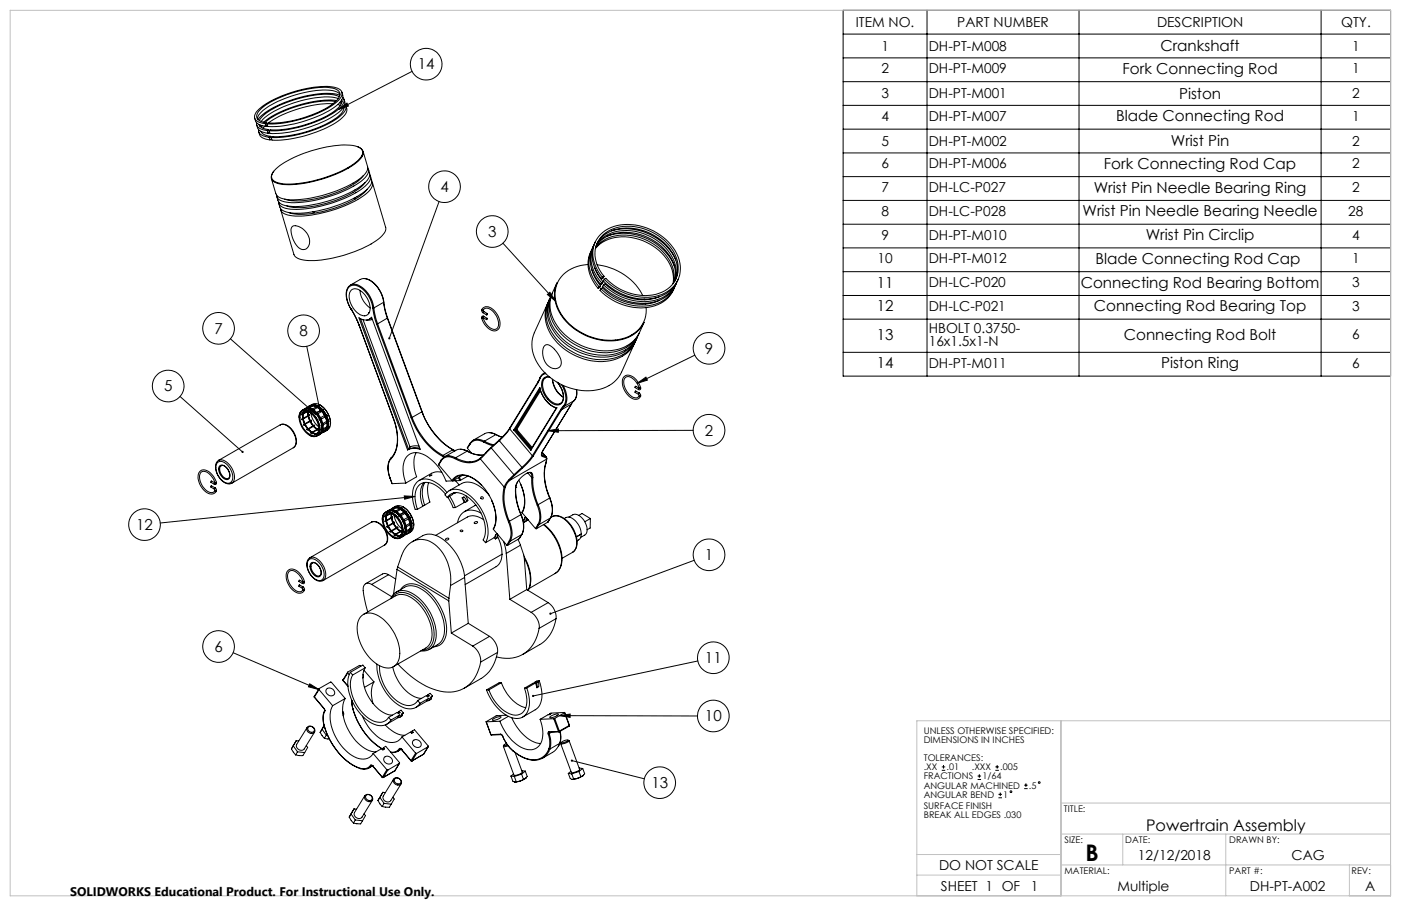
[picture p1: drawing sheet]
<svg xmlns="http://www.w3.org/2000/svg" width="432mm" height="279mm" viewBox="0 0 432 279" stroke-linecap="round" stroke-linejoin="round" font-family="sans-serif">
<defs><g id="words">
<text font-size="7.1" x="334.6" y="265.5">B</text>
<text font-size="4.9" x="353.2" y="256.3">Powertrain Assembly</text>
<g font-size="4.7">
<text x="357.7" y="15.9">Crankshaft</text>
<text x="128.8" y="21.4">14</text>
<text x="346" y="22.7">Fork Connecting Rod</text>
<text x="363.4" y="30.5">Piston</text>
<text x="344" y="37.4">Blade Connecting Rod</text>
<text x="360.9" y="45.2">Wrist Pin</text>
<text x="340.2" y="52">Fork Connecting Rod Cap</text>
<text x="135.7" y="59.2">4</text>
<text x="337.1" y="59.4">Wrist Pin Needle Bearing Ring</text>
<text x="333.6" y="66.7">Wrist Pin Needle Bearing Needle</text>
<text x="150.4" y="73">3</text>
<text x="353.1" y="74">Wrist Pin Circlip</text>
<text x="337.6" y="81.4">Blade Connecting Rod Cap</text>
<text x="270.2" y="88.7">11</text>
<text x="333.1" y="88.7">Connecting Rod Bearing Bottom</text>
<text x="270.2" y="96">12</text>
<text x="337.1" y="96">Connecting Rod Bearing Top</text>
<text x="66.1" y="102.9">7</text>
<text x="92.3" y="103.6">8</text>
<text x="270.2" y="104.8">13</text>
<text x="346.4" y="104.8">Connecting Rod Bolt</text>
<text x="217.3" y="109">9</text>
<text x="270.2" y="113.5">14</text>
<text x="357.9" y="113.5">Piston Ring</text>
<text x="50.6" y="120.7">5</text>
<text x="217.3" y="134.3">2</text>
<text x="42" y="163.4">12</text>
<text x="217.3" y="172.7">1</text>
<text x="66.1" y="201">6</text>
<text x="217.3" y="204.5">11</text>
<text x="217.3" y="222.4">10</text>
<text x="200.8" y="243">13</text>
</g>
<g font-size="4.2">
<text x="263.8" y="8.4">ITEM NO.</text>
<text x="295" y="8.4">PART NUMBER</text>
<text x="356.6" y="8.4">DESCRIPTION</text>
<text x="413.3" y="8.4">QTY.</text>
<text x="271.6" y="15.7">1</text>
<text x="286.3" y="15.7">DH-PT-M008</text>
<text x="416.7" y="15.7">1</text>
<text x="271.6" y="22.6">2</text>
<text x="286.3" y="22.6">DH-PT-M009</text>
<text x="416.7" y="22.6">1</text>
<text x="271.6" y="30.3">3</text>
<text x="286.3" y="30.3">DH-PT-M001</text>
<text x="416.7" y="30.3">2</text>
<text x="271.6" y="37.3">4</text>
<text x="286.3" y="37.3">DH-PT-M007</text>
<text x="416.7" y="37.3">1</text>
<text x="271.6" y="45">5</text>
<text x="286.3" y="45">DH-PT-M002</text>
<text x="416.7" y="45">2</text>
<text x="271.6" y="51.9">6</text>
<text x="286.3" y="51.9">DH-PT-M006</text>
<text x="416.7" y="51.9">2</text>
<text x="271.6" y="59.3">7</text>
<text x="286.3" y="59.3">DH-LC-P027</text>
<text x="416.7" y="59.3">2</text>
<text x="271.6" y="66.6">8</text>
<text x="286.3" y="66.6">DH-LC-P028</text>
<text x="415.6" y="66.6">28</text>
<text x="271.6" y="73.9">9</text>
<text x="286.2" y="73.9">DH-PT-M010</text>
<text x="416.7" y="73.9">4</text>
<text x="270.5" y="81.2">10</text>
<text x="286.3" y="81.2">DH-PT-M012</text>
<text x="416.7" y="81.2">1</text>
<text x="286.2" y="88.6">DH-LC-P020</text>
<text x="416.7" y="88.6">3</text>
<text x="286.2" y="95.9">DH-LC-P021</text>
<text x="416.7" y="95.9">3</text>
<text x="286.2" y="102.6">HBOLT 0.3750-</text>
<text x="286.2" y="106.7">16x1.5x1-N</text>
<text x="416.7" y="104.7">6</text>
<text x="286.2" y="113.4">DH-PT-M011</text>
<text x="416.7" y="113.4">6</text>
<text x="289.4" y="268.2">DO NOT SCALE</text>
<text x="350.7" y="265.2">12/12/2018</text>
<text x="398.1" y="265.2">CAG</text>
<text x="290" y="274.6">SHEET 1 OF</text>
<text x="317.8" y="274.6">1</text>
<text x="344.4" y="274.7">Multiple</text>
<text x="385.2" y="274.7">DH-PT-A002</text>
<text x="420.7" y="274.7">A</text>
</g>
<text font-size="3.8" x="21.6" y="276.3">SOLIDWORKS Educational Product. For Instructional Use Only.</text>
<g font-size="2.8">
<text x="284.7" y="226.2">UNLESS OTHERWISE SPECIFIED:</text>
<text x="284.7" y="229.1">DIMENSIONS IN INCHES</text>
<text x="284.7" y="234.7">TOLERANCES:</text>
<text x="284.7" y="237.5">.XX</text>
<text x="291.7" y="237.5">.01</text>
<text x="299.5" y="237.5">.XXX</text>
<text x="308.3" y="237.5">.005</text>
<text x="284.7" y="240.4">FRACTIONS</text>
<text x="284.7" y="243.2">ANGULAR MACHINED</text>
<text x="302.8" y="240.4">1/64</text>
<text x="317.1" y="243.2">.5</text>
<text x="284.7" y="246">ANGULAR BEND</text>
<text x="284.7" y="249.5">SURFACE FINISH</text>
<text x="309.2" y="246">1</text>
<text x="327.9" y="250.4">TITLE:</text>
<text x="284.7" y="252.3">BREAK ALL EDGES .030</text>
<text x="328.1" y="259.9">SIZE:</text>
<text x="346.8" y="259.9">DATE:</text>
<text x="378.9" y="259.9">DRAWN BY:</text>
<text x="328.1" y="269.5">MATERIAL:</text>
<text x="378.9" y="269.5">PART #:</text>
<text x="416.5" y="269.5">REV:</text>
</g>
</g></defs>
<g fill="none" stroke="#000" stroke-width=".31">
<path d="M259.9 3.2h168.7v112.8h-168.7zM259.9 17.9h168.7M259.9 10.5h168.7M285.7 3.2v112.8M332.6 3.2v112.8M407.2 3.2v112.8M78.5 36.4a2.75 2.75 0 0 0 2.7 2.4l.8 .1M79.1 37.9a1.96 1.96 0 0 0 1.9 2.1l1.4 .3M79.1 38.6a2.74 2.74 0 0 0 2.8 2.4l.7 .1M79.7 40a2.34 2.34 0 0 0 2.6 2.2l.7 .1M79.8 38.4l.8 .9 2.2 .7M80 38.5v.3"/>
<path d="M80.4 38.6l-.3 .3M80.8 38.7l-.3 .6M81.6 38.9l-.5 .6M81.7 38.1l.3 .8M82.2 37.9a2.86 2.86 0 0 1-3.1-2 7.3 7.3 0 0 1 4.5-4.5 35.5 35.5 0 0 1 18.1-4.3 2.75 2.75 0 0 1 3.1 1.9 5.4 5.4 0 0 1-3 3.6 36 36 0 0 1-19 5.3l-.5 .3a36.3 36.3 0 0 0 21.6-6.8l.5-.5a2.05 2.05 0 0 0 .2-3.4 13.1 13.1 0 0 0-7.9-.6 33.7 33.7 0 0 0-17.2 7.1 2 2 0 0 0-.1 3.4l2.3 .7M82.2 37.9l-.5 .2M82.4 38.7l-.4 .2M82.8 40l-.4 .3M82.8 40l.3 .8-.5 .3M102.6 32a35.3 35.3 0 0 0-20.1 6.1M103.4 31.3a34.3 34.3 0 0 0-18.6 4.3l-3.1 2.2M103.8 31a35.7 35.7 0 0 0-22.6 6.7"/>
<path d="M104.1 32.2l.8 .3M104.2 33.8l2.7-2 .5 .9zM104.2 30.4a24.4 24.4 0 0 0-13.7 1.4 21.7 21.7 0 0 0-10 5.7M104.6 29.8a16 16 0 0 0-9.9-.1 31.2 31.2 0 0 0-13.8 6.2l-1 1.3M104.7 31.6l.5 .3M104.7 29.4a20.8 20.8 0 0 0-10.8 .3 31.6 31.6 0 0 0-13.8 6.4l-.6 .8M104.8 29.1a5.6 5.6 0 0 0-4.4-1.3 35.3 35.3 0 0 0-19.4 6.3l-1.3 1.4-.4 1.1M105 31.3l.4 .1M105.2 31l.2 .2M105.3 30.8a3.1 3.1 0 0 1-1.6 3 35 35 0 0 1-20.3 6.2l-.5 .3M105.4 28.4a3 3 0 0 1-1.3 3.8 36.6 36.6 0 0 1-21.6 6.8l-.3-1.1M105.7 30a2.13 2.13 0 0 1-.7 3.1 32.6 32.6 0 0 1-16.2 6.8l-3.1 .4h-2.8"/>
<path d="M105.9 33.1l.1 .2M106 30.6a2.99 2.99 0 0 1-1.3 3.8 36.6 36.6 0 0 1-21.5 6.7l-.3-.8M106.3 32.1a2.19 2.19 0 0 1-.7 3 34.4 34.4 0 0 1-18.3 7.2l-3.7 .1 .5-.3a35.1 35.1 0 0 0 20.2-6.3l1.3-1.3 .4-.9v-.7M106.6 32.6a2.95 2.95 0 0 1-1.3 3.8 36.7 36.7 0 0 1-18.8 6.8h-2.7l-.3-1.1M127 22l-22.8 11.8M259.9 25.2h168.7M259.9 32.5h168.7M259.9 39.8h168.7M79.7 40.6a2.75 2.75 0 0 0 2.8 2.4l.7 .1M80.4 40.5l.8 .9 2.3 .7M80.6 40.6v.2M82.4 40.3l.2 .8"/>
<path d="M83 42.3l.2 .8M83.5 42.1l-.5 .2M83.7 42.9l-.5 .2M84.3 52.8l-.3 .5M85.1 52.1a37.3 37.3 0 0 1 21-7.4 7.9 7.9 0 0 1 5.2 1.2 2.21 2.21 0 0 1-.7 3.3 33.6 33.6 0 0 1-16.5 7.1 15.3 15.3 0 0 1-9.5-.3 2 2 0 0 1 0-3.4zM110.2 45.2l.4 .2M110.7 45.5a1.93 1.93 0 0 1 .5 3.4 30.7 30.7 0 0 1-15.7 7.3 19.1 19.1 0 0 1-10.7 .1 1.82 1.82 0 0 1-.8-2.9M111.9 46.7l1.4 4.6a3.1 3.1 0 0 1-1.6 3.2 37.6 37.6 0 0 1-23.7 7l-1.8-.6-1-.9-1.6-4.9M111.9 54.3a22.1 22.1 0 0 1-10.7 6 24.5 24.5 0 0 1-13.2 1.2l-.2-.1M112.5 56.3a21.3 21.3 0 0 1-10.7 6 24.1 24.1 0 0 1-13.2 1.3l-.2-.1M113.1 58.4a22.8 22.8 0 0 1-11.8 6.3 21.7 21.7 0 0 1-12.3 .8M113.3 51.8a2.46 2.46 0 0 1-.9 3.1 36.1 36.1 0 0 1-18.7 7.4 11.3 11.3 0 0 1-8-1l-.5-1.2"/>
<path d="M113.6 52.2a3.2 3.2 0 0 1-1.3 4.4 37.6 37.6 0 0 1-23.7 6.9 3.2 3.2 0 0 1-3.3-2.9M114 53.9a2.4 2.4 0 0 1-1 3 31.4 31.4 0 0 1-14.1 6.7 21.7 21.7 0 0 1-11.8 .3l-1.1-.9-.1-.8M114.2 54.3a2.86 2.86 0 0 1-.8 3.8 33.7 33.7 0 0 1-16.5 7.1 15.3 15.3 0 0 1-9.9-.4 2.63 2.63 0 0 1-1.1-2.1M114.6 56a2.43 2.43 0 0 1-.9 3 36 36 0 0 1-18.7 7.5 11.7 11.7 0 0 1-8.1-1.1l-.4-1.1M114.8 56.4l4.1 13.7a3.2 3.2 0 0 1-1.7 3.1 38.5 38.5 0 0 1-19.2 7.1 9.9 9.9 0 0 1-7-1.2l-.4-.6-4.1-13.7M259.9 47.2h168.7M259.9 54.5h168.7M90.1 69.9a3.8 3.8 0 0 1 4.4 1.9 3.5 3.5 0 0 1-.3 5 2.8 2.8 0 0 1-3.3-1.8 6.8 6.8 0 0 1-1-4.9zM96.9 65.3l-.1 .2-.4-.2M109.5 60.9l-.1 .3-.3-.1M135.3 62.2l-15.3 42.2M155 75l16.3 17.9"/>
<path d="M182.2 77.4a10.1 10.1 0 0 0 2.2 11.5M182.4 77a10 10 0 0 0 2.2 11.4M182.8 76a10.2 10.2 0 0 0 2.4 11.7M183 75.6a10.2 10.2 0 0 0 2.4 11.6M183.4 74.7a9.9 9.9 0 0 0 2 11.3M183.5 76.7a11.8 11.8 0 0 1 12.5-3.1 14.7 14.7 0 0 1 11.5 11.6l-.1 2.3M183.6 76.4a11.7 11.7 0 0 1 12.7-3.4 14.8 14.8 0 0 1 11.5 11.7l-.2 2.5M183.7 75.9a11 11 0 0 1 11.6-4 15.4 15.4 0 0 1 12.7 10.8l.2 1.8-.3 2.4M183.8 75.6a11 11 0 0 1 11.7-4.3 15.5 15.5 0 0 1 12.7 10.9l.2 2.7-.4 1.7M183.9 75.2a10.5 10.5 0 0 1 11.4-4.8 15.9 15.9 0 0 1 13.2 10.5l.3 2.7-.6 2.6M187.1 72.8a16.9 16.9 0 0 1 20.8 9.5M188.5 71.2a17.2 17.2 0 0 1 19.8 9"/>
<path d="M259.9 61.8h168.7M259.9 69.1h168.7M259.9 76.4h168.7M107.1 88.9a6.6 6.6 0 0 0 1.1 6.4M107.2 88.8a2.8 2.8 0 0 1 4.5-.1 9.7 9.7 0 0 1 3.5 6.3M108 87.9l3-1.7a3.6 3.6 0 0 1 4.2 1.1 9.7 9.7 0 0 1 3 5.9M108.2 95.3l2.4 4.9M108.2 95.3l2.5 4.9M108.2 95.3h.1M108.2 89.5a2.54 2.54 0 0 1 3.5 .6 6 6 0 0 1 2 6.5 2.03 2.03 0 0 1-3.2 .1 6.6 6.6 0 0 1-2.7-6.5zM110.6 98a2.72 2.72 0 0 0 3.9-.2l15 40.8a4.8 4.8 0 0 0-3.9 .1zM110.9 89.5a7.2 7.2 0 0 0 3.2 5.5"/>
<path d="M111.1 98.3l14.8 40.3M111.9 98.6l14.5 39.2M112.4 85.9a8 8 0 0 1 5.9 6.9v.3M113.8 96.4l-.2 .1 .1 .2M114.5 98l-.7 .4M114.8 98.5l-1.8 .2M114.9 95a8 8 0 0 0-5.8-7.1 2.47 2.47 0 0 0-2.3 3.3l.4 2 1 2.1M114.9 95l.6 3.1 .6 1.8M115.2 95h-.3M115.2 95l1.2 4.9M116.1 99.9l10.6 28.9M116.4 99.9h-.3"/>
<path d="M116.4 99.9l10.6 28.8M118.2 93.2l1.2 4.9M118.2 93.2l-3 1.8M118.3 93.1l1.2 4.9M118.3 93.1l-.1 .1M119.4 98.1l-3 1.8M119.4 98.1l10.6 28.9M119.5 98l-.1 .1M119.5 98l10.6 28.9M148.5 95.5a2.25 2.25 0 0 1 3.7 .2 5 5 0 0 1 1.5 5.8 2.58 2.58 0 0 1-3.9-1l-1.4-2.4M148.5 95.5v.5l.4 .4M148.5 95.5l.1 .2h.3"/>
<path d="M148.8 97.9h.1M148.9 97.9v.1M148.9 96.4l1.1 .7M148.9 97.9l1.1 .7M148.9 95.7a1.47 1.47 0 0 1 2.3-.2 5.1 5.1 0 0 1 2.2 5.6 1.68 1.68 0 0 1-2.6-.2l-1.1-1.2-.8-1.7M148.9 95.7l.2 .4M148.9 98l-.5 .1M149.1 97.5h-.5l-.2 .6M149.1 97.5l-.2 .4M149.1 97.5l1.1 .7M149.1 96.1l-.2 .3M149.1 96.1l1.1 .6"/>
<path d="M168.7 90.8l.8-.7 1.8 2.8zM168.8 93.6l-4.1 9a11 11 0 0 0 3 12.1 17.8 17.8 0 0 0 19.2 4.6l2.4-1.5 1.8-2.2 4.5-9.8M168.9 93.3a11 11 0 0 0 2.9 12.4 17.7 17.7 0 0 0 19.1 4.6 9.2 9.2 0 0 0 4.9-4.8M169.4 92.3a11 11 0 0 0 2.6 12.8 17.8 17.8 0 0 0 19.2 4.6 9.6 9.6 0 0 0 5.1-5.3M169.5 92a10.9 10.9 0 0 0 2.9 12.4 17.8 17.8 0 0 0 19.2 4.6 9.2 9.2 0 0 0 4.8-4.9M170 90.9a11 11 0 0 0 2.6 12.9 17.7 17.7 0 0 0 19.2 4.6 9.3 9.3 0 0 0 5-5.4M170.1 90.6a11 11 0 0 0 2.9 12.4 17.7 17.7 0 0 0 19.2 4.6 9.2 9.2 0 0 0 4.8-4.8M171.7 87.2a11.5 11.5 0 0 0 3.8 13 17.3 17.3 0 0 0 19.2 3.3l2.3-1.8 1.5-2.3a13.5 13.5 0 0 1-3.6 6 15 15 0 0 1-15.8 1.1 15.2 15.2 0 0 1-9.6-12.6v-.9a15.4 15.4 0 0 1 2.2-5.8zM181.2 81.6a9.9 9.9 0 0 0-10.1 8.9 14.6 14.6 0 0 0 9.3 12.7 14.9 14.9 0 0 0 15.9-1 8.6 8.6 0 0 0 2.8-7.3M182.4 83.2l.9 2.3 1.8 2.6M183.3 82.6l1.3 2.6 1.3 1.7M184 81.7a17.9 17.9 0 0 1 14.1 9.4"/>
<path d="M184.6 88.4l-.2 .5M185.1 88.1l-.5 .3M185.1 88.1l-.2 .6-.5 .2M185.2 89l.5-.2a16 16 0 0 0 17.5 3.8M185.4 87.2l-.2 .5M185.6 85.4a9.7 9.7 0 0 1-1.1-12.4 12.7 12.7 0 0 1 13.6-3.1 15.4 15.4 0 0 1 11.6 12.2 8.8 8.8 0 0 1-7.7 9.3 17.7 17.7 0 0 1-15.8-5.3M185.6 85.4l-.2 .6M185.9 86.9l-.5 .3M185.9 86.9l-.3 .6-.4 .2M186 87.8l.5-.3a16.3 16.3 0 0 0 16.6 4.1M186.2 85.2a9.4 9.4 0 0 1-1.5-11.4 11.3 11.3 0 0 1 11.9-3.7 15.1 15.1 0 0 1 12.3 11.1 8.4 8.4 0 0 1-7.8 9.8 16.9 16.9 0 0 1-14.4-5.2l-.5 .3M186.2 85.2l-.6 .2"/>
<path d="M186.2 85.2l-.3 .5-.5 .3M186.2 86.1l-.2 .5a16.8 16.8 0 0 0 18.6 4.3 8.7 8.7 0 0 0 4.4-4.7M198.5 92.2l.1 .3M198.9 93.5l.1 .3M207.8 88.9a10.2 10.2 0 0 1-10.2 6.1 18.2 18.2 0 0 1-12.7-5.4l.3-.6M207.9 88.5a10.5 10.5 0 0 1-11.2 5.9 18.5 18.5 0 0 1-11.5-5.4M208.4 87.6a10.5 10.5 0 0 1-11.1 5.9 18.2 18.2 0 0 1-11.6-5.2l.3-.5M208.6 87.2a10.5 10.5 0 0 1-11 5.8 18.2 18.2 0 0 1-11.6-5.2M259.9 83.8h168.7M259.9 91.1h168.7M259.9 98.4h168.7M71 104.5l26.3 23.2"/>
<path d="M94.5 106.8l4.1 20M110.6 100.2h.1M110.6 100.2l10.7 28.9M165.8 117.8v.2M165.8 117.8l-8.7 14.5M165.8 118l-8.7 14.3M166.4 119.5a8.4 8.4 0 0 0 5 6.3M166.4 116.6l-.6 1.2M166.4 119.5a8.3 8.3 0 0 0 5.2 6.3M166.4 116.6v.1M166.4 119.5l-8.1 13.1M166.4 120l-7.7 12.6"/>
<path d="M166.4 116.7l-.6 1.3M166.5 116.2l-.1 .4M167.9 106.6l.6-.3a6.3 6.3 0 0 1 4.4 4.6 2.04 2.04 0 0 1-.6 2.5 2.04 2.04 0 0 1-2.6-.1 5.2 5.2 0 0 1-1.8-6.7zM167.9 114.9l-.4 .3M168 115l-.7 .3-.7 .8M168.1 116.5a3.2 3.2 0 0 0-.5 4 5.5 5.5 0 0 0 4.6 4.1l.4-.1M168.1 116.5h.1M168.2 115.3l-.9 .3-.9 1.1M169.3 116.2a2.05 2.05 0 0 0-2.4 2.6 6.9 6.9 0 0 0 4.7 6.1 2 2 0 0 0 2.1-2.4 7.5 7.5 0 0 0-1.8-4.5M169.5 116.4l-.6-.1-.8 .2M171.7 117.9a6.3 6.3 0 0 1 1.7 5.9l-.8 .6M173 118.6a6 6 0 0 1 .6 6.6"/>
<path d="M173.6 118.9a6.2 6.2 0 0 1 .3 6.4M195.7 119.2l.2-.1 1.1 .6-.2 .5-1.1-.7zM196.4 118.2l2.7-1.9 .4 .9zM197 119.7a4.4 4.4 0 0 0-3.7-3.5 2.09 2.09 0 0 0-.8 3.1 4 4 0 0 0 4 3.3l.5-.6M197 119.7v.1M197.4 119.5a4.9 4.9 0 0 0-4.2-3.8 2.14 2.14 0 0 0-1.4 2.8 5.5 5.5 0 0 0 4.1 4.7l.8-.2 .7-.8M197.4 119.5v.6l-.6 .1M197.4 119.5l-.4 .2M214.1 109.5l-17.7 8.7M259.9 108.7h168.7M55.5 122.3l19.3 17.1M86.4 131l-19 11"/>
<path d="M86.4 131h.1M86.4 131a3.6 3.6 0 0 1 4 2.4 3.6 3.6 0 0 1 0 4.7M86.4 131a3.4 3.4 0 0 1 4 2 4.2 4.2 0 0 1 .4 4.8l-.4 .3M90.4 138.1l-19 10.9M92.2 128.7a2.02 2.02 0 0 1 1-2.2 2.02 2.02 0 0 1 2.4 .4 6.4 6.4 0 0 1 2.7 6.9 1.97 1.97 0 0 1-2.9 .4M92.7 126.9a2.36 2.36 0 0 1 3.4 .5 6.1 6.1 0 0 1 2.1 6.4 2.16 2.16 0 0 1-3.5-.1 6.1 6.1 0 0 1-2.2-6.4zM93 127.2a2.35 2.35 0 0 1 3.3 .6 5.1 5.1 0 0 1 1.4 6 2.35 2.35 0 0 1-3.2-.6 5.5 5.5 0 0 1-1.7-5.7zM93.1 129.2v.2M93.1 127.7l-.1 .2M93.3 127.8v1.3l-.3 .2h.3M93.3 127.8l-.3 .1M93.3 129.3l.5 1.5-.2 .1 .1 .2"/>
<path d="M93.4 127.7v1.2M93.4 128.9l.1 .1M93.4 128.9l-.1 .1M93.4 127.7l-.1 .1M93.5 127.5l.2-.7-.7 1.1M93.5 127.5h.1M93.5 127.7h-.1M93.5 127.7v1.3M93.5 129.3l.4 1.3M93.5 127.5h-.2M93.5 129.3h-.2M93.5 129.2l.5 1.5"/>
<path d="M93.5 129.2v.1M93.6 126.9h.1M93.6 130.9l.1 .2M93.8 126.8l-.3 .7M93.9 131l.9 1.3-.2 .2 .3-.1 1.2 1-.3 .2 .4-.1 1.1 .3M93.9 130.6l.1 .1M93.9 131l-.2 .1M93.9 130.6l-.1 .1M94.1 131l.8 1.2M94.1 130.8l1.4-.8 .9 1.3-1.4 .9M94.1 130.8l.9 1.4M94.1 130.8v.2"/>
<path d="M94.1 131h-.2M94.4 126l-1.3 .5M94.6 132.4l.2 .1M94.6 126h-.2M94.7 126l1.2 .4M94.7 125.9l-.9 .3M94.7 126.9l-1.2 .6M94.8 125.9l.1 .1M94.8 125.9l1.3 .4M94.8 125.9l.4-.1 1.1 .4M94.8 126.9l-1.3 .8M94.9 126l1.1 .3"/>
<path d="M94.9 127v1.2l-1.4 .8M94.9 132.2h.1M94.9 126h-.1M94.9 132.2l-.1 .1M94.9 125.8l-1.1 .3M95 128.3l.5 1.5-1.5 .9M95 128.3l-1.5 .9M95 128v-1l.1 1.1M95 128l.1 .1M95 128l-.1 .1M95.1 128.1l.3-.2-.3 .3M95.1 132.4h.1"/>
<path d="M95.1 132.4l1.1 .9M95.1 132.4l1.5-.9 1.1 .9M95.1 128.3l.4 1.4M95.1 128.3l-.1 .1M95.1 128.2l.5 1.5M95.1 128.2v.1M95.1 132.4l-.1 .1M95.2 125.2l2.1 2.5-2.8-1.8zM95.2 128l.1 .1M95.3 128h.1M95.3 125.3l-1.1 .6M95.3 128v.1"/>
<path d="M95.4 134.2h.1M95.5 129.7h.1M95.5 129.7l-.1 .1M95.7 129.9l.9 1.4M95.7 129.9v.1M95.7 130l.8 1.2M95.7 130l-.1 .1M95.8 125a2.61 2.61 0 0 1 3.6 .4 6.2 6.2 0 0 1 2.2 6.5l-1.2 1M95.8 129.6l.1 .2-.1-.2M95.8 127.5a6.7 6.7 0 0 0 2.4 4.1M95.9 133.5l.1 .1M95.9 126.4l.1 .1"/>
<path d="M95.9 126.4l1.1 .8 .3 .5M95.9 129.6l-.2 .3M95.9 125.2l-1.1 .6M95.9 129.6l-.3 .1M96 126.3l-.1 .1M96.1 126.3h-.1M96.2 133.3h.1M96.2 133.3l-.2 .1M96.2 126.4l.1 .1M96.2 126.4l1.3 1.1M96.2 126.4l.2-.1 .7 .4 .6 .6-.2 .2M96.2 125l-.6 .1-.4 .3h.1"/>
<path d="M96.3 126.5l1.1 .9M96.3 126.5h-.1M96.3 126.2l-.2 .1M96.3 125l1.3 .4M96.3 125l.4-.1 1.2 .4M96.3 125l.2 .2M96.3 133.4l1.2 .3M96.3 133.4l.1 .1M96.4 133.5l1 .3M96.4 133.5h-.1M96.4 124.9l-1 .3M96.5 125.2l1 .3"/>
<path d="M96.5 124.8l-.2 .1M96.5 125.2l-1.1 .6M96.5 131.2l.1 .1M96.5 131.2l-.1 .1M96.6 131.3l.4-.1-.3 .2M96.6 124.8l-.9 .2M96.7 124.7l.1 .1M96.7 124.7l-2.3 1.3h.3M96.7 124.7v.1M96.7 124.7h.1M96.7 124.8l1.3 .4M96.7 131.4l1.2 1"/>
<path d="M96.7 124.8h.1M96.7 131.4l.1 .1M96.8 131.2l.1 .1zM96.8 131.5l1 .9M96.8 131.5l-.1 .1M96.8 124.8l1.1 .4M96.8 124.8v.1M97.3 133.9l-.2 .1M97.3 127.6l.1 .1M97.4 127.4l.1 .1M97.4 127.4l-.1 .1M97.4 127.7l1.2 1.7"/>
<path d="M97.4 127.7h-.1M97.5 125.4h.1M97.5 125.4l-1.2 .8M97.6 127.6l1 1.5M97.6 127.6l.3-.1 .4 .5 .5 1-.2 .1M97.6 127.6v.1M97.6 133.7l.1 .1M97.6 127.7l.9 1.3M97.6 127.7l-.1 .1M97.7 133.8l-.7 .2M97.7 133.8h-.1M97.7 132.4l-1.5 .9"/>
<path d="M97.8 125.5v.2M97.8 125.5l.2-.2 .8 .6 .5 .5-.3 .2M97.8 125.5l1.2 1.1M97.8 132.4h.1M97.8 132.4h-.1M97.8 125.7l1.1 .8M97.8 133.7h-.2M97.8 125.7l-1.1 .7M97.9 133.5l-.3 .2M98 125.2l-.4 .2M98 125.2l.1 .1M98 132.4l.2 .1"/>
<path d="M98 125.2h.1M98 132.4v.1M98 133.4l-1 .6M98 132.3h.2M98 125.2h.2M98 132.5l.2 .1M98 132.5l-.1 .1M98.1 132.2l.1 .1-.2 .1M98.1 132.3h.1M98.1 125.2h.1M98.1 132.2l-.2 .2M98.1 125.3l1.3 1"/>
<path d="M98.1 125.3l.1 .1M98.2 132.3h.1M98.2 125.2h.1M98.2 125.4l1.1 .9M98.2 132.7l-.4-.2-1.5 .9M98.2 125.4h-.1M98.4 129.2l.1 .2M98.5 134l-.1 .1M98.5 134l-.8 .4M98.5 133.9l-.1 .2M98.5 129l.1 .1M98.5 134l-.2 .1"/>
<path d="M98.5 129l-.1 .1M98.6 129.4l.5 1.7M98.6 133.9l-.1 .1M98.6 124.9a7 7 0 0 1 3.3 5.6M98.7 129.3l.6 1.7M98.7 129.3l.3-.1 .4 1 .1 .6-.2 .2M98.7 129.4l.5 1.5M98.7 129.3v.1M98.7 133.7v.1M98.7 129.4l-.1 .1M98.8 133.8l-.4 .3M98.9 126.5l.1 .1"/>
<path d="M98.9 126.5l-1.3 .7M99 132.9h.1M99.1 131.1v.2M99.1 132.9l-.5 1M99.1 132.8v.1M99.1 131.3v1.5M99.1 126.7l.1 .2M99.1 126.7l1.1 1.5M99.1 126.7l.3-.1 .5 .7 .5 .8-.2 .1M99.2 126.9l.8 1.2M99.2 126.9l-1.2 .7M99.2 130.9l.1 .1"/>
<path d="M99.2 132.8l-.4 .8M99.2 130.9l-.1 .1M99.2 132.8h.1M99.2 132.8l-.1 .1M99.3 131.2v1.3M99.3 132.5v.1M99.3 132.8l-.6 1M99.3 132.8l.2-.2-.3 .7-.5 .5M99.3 132.5l-.1 .1M99.3 131.2l-.1 .1M99.3 131.2h.1M99.3 131.2v1.4"/>
<path d="M99.3 126.3h.1M99.3 126.3l-.1 .1M99.4 126.3l.2 .2M99.4 126.3l.2 .1zM99.6 126.5v.1M99.6 126.5l1 1.5M99.6 131v1.3l-.3 .3M99.6 126.6l.9 1.3M99.6 126.6h-.1M100 128.1l.2 .1M100 128.1l-1.2 .7M100 133.1l-.2 .1"/>
<path d="M100.2 128.6l.5 1.3M100.2 132.8l.1 .1M100.2 128.6l-1.2 .7M100.2 132.8l-1 .5M100.3 128.4l-.1 .2M100.3 128.4l.5 1.7M100.3 128.4l.2-.1 .5 1.2 .1 .4-.3 .2M100.3 132.9l-.4 .2M100.5 127.9l.1 .1M100.5 132.9l-.2 .1M100.5 127.9l-.1 .1M100.6 128l.1 .2"/>
<path d="M100.6 128v.2M100.6 128l.1 .1M100.6 128.2v.1M100.6 128.2l.6 1.7M100.6 128.3l.5 1.5M100.6 132l-.4 .8M100.6 132.6v.1M100.6 128.3h-.1M100.7 128.1h.1M100.7 132.7l-2.2 1.3M100.7 129.9l.1 .2M100.7 129.9l-1.2 .7"/>
<path d="M100.6 132.7h.1M100.8 130.4v1.2M100.8 131.6v.2M100.8 131.6l-1.2 .7M100.8 131.9l-.5 1M100.8 130.4l-1.5 .8M100.8 131.9l-1.3 .8M100.8 131.9h.1M100.8 130.3v.1M100.8 130.3v1.5M101.1 131.8l-.8 1.1M101.1 130.1v1.5l-.3 .2"/>
<path d="M101.1 130.1l-.3 .2M101.1 129.8l.1 .1M101.1 131.7l-.3 .8M101.1 129.8h-.1M101.2 131.7l-.6 1M101.2 129.9v.1M101.2 131.4v.1M101.2 131.7h.1M101.2 130.1v1.3M101.2 131.7l-.4 .2M101.2 130.1l-.1 .1M101.2 131.4l-.1 .1"/>
<path d="M101.2 129.8l.1 .2M101.2 131.5v.2M101.2 130v1.5M101.2 130v.1M101.3 131.5l-.1 .2M101.3 131.5v.1M121.2 129.1a13.4 13.4 0 0 1 .1 11.2l-.8 .9M121.2 129.1h.1M121.3 129.1a13 13 0 0 1-.2 11.8l-.6 .6M125.9 138.6l-.3 .1M126.4 137.8l-.5 .8M126.7 128.8a23 23 0 0 0 9.7 11.9"/>
<path d="M127 128.7l-.3 .1M127 128.7a22.1 22.1 0 0 0 9.5 11.7M128.2 139.6a9.4 9.4 0 0 0 .2 7.4l-3.3 2M129.2 137.5h-1.7l-1.1 .3M129.4 138.3a4.8 4.8 0 0 0-3.5 .3M130 127a22.5 22.5 0 0 0 9.6 11.7M130 127l-3 1.7M130.1 126.9l.9 2.3 1.6 2.8M130.1 126.9l-.1 .1M132.6 131.9a19.6 19.6 0 0 0 7.1 6.8M139.6 138.7l-3.1 1.7M139.6 138.7l.6 .4"/>
<path d="M139.7 138.7l.5 .3M139.7 138.7h-.1M142 138.5l2.1 .6M144 139.1a3.5 3.5 0 0 0-3.5-.2l-3.6 2M144 139.1l2.4 1.1 2.7 .1M144 139.1h.1M144 139.1l-3.6 2.1M144.1 139.1a8.2 8.2 0 0 0 4.9 1.2M144.1 138.3l1.2 1.4M144.8 136.8l-.7 1.5M144.8 136.8l.1 .2M144.9 137l-.8 1.3"/>
<path d="M149.1 136.3a2.97 2.97 0 0 0-4.2 .7M149.1 136.3l2.8 1.1M149.3 136.1l-.2 .2M149.3 136.1a3.1 3.1 0 0 0-4.5 .7M149.3 136.1l2.9 1.1M149.7 139.8l-1.6 1.7M149.7 139.7v.1M149.7 139.7l-1.6 1.6M150.9 133.4l2 .6M151.3 138l-1.6 1.7M151.3 138l.1 .1M151.4 138.1l-1.7 1.7"/>
<path d="M151.4 138.1l7 8.3M152.8 134a3.5 3.5 0 0 0-3.5-.2l-3.5 2M152.8 134l1.9 .9M152.8 134h.1M152.8 134l-3.5 2.1M152.9 134l1.9 .8M153.8 135.7h.1M153.8 135.7l.1 .2M153.8 135.7l-2.5 2.3M153.9 135.9l7 8.2M153.9 135.9l-2.5 2.2M157.1 132.3l-1.3 1.7-1.9 1.9"/>
<path d="M157.1 132l-1.8 2.3-1.5 1.4M157.1 132.3l7 8.2M158.3 132.6l5.3 6.3M158.7 132.6h-.4M158.7 132.6l5 5.9M158.9 132.5l-.2 .1M158.9 132.5l4.9 5.8M159.3 132.4l-.4 .1M159.3 132.4l4.7 5.6M166.5 120.1l-7.6 12.4M166.6 120.5l-7.3 11.9M167.1 139.5l1 1.3"/>
<path d="M167.1 139.5l1.2 1.4M167.4 138.9v-.1a1.18 1.18 0 0 0-.3 1.6l.1 .1M167.4 138.9a1.25 1.25 0 0 0-.2 1.9M168.8 132.8l3.3-.5v1zM171.4 125.8l-7.8 13.1M171.6 125.8h-.2M171.6 125.8l-8 13.1M172.8 124.4l-.2 .1M172.8 126.3h.3M172.8 126.3l-8.7 14.2M173.1 126.3l-8.7 14.3M173.6 125.2l.3 .1"/>
<path d="M173.6 125.2l-.8 1.1M173.6 122.4a7.5 7.5 0 0 1-3.3-5.4 7.1 7.1 0 0 0 3.3 5.5M173.9 125.3l-.8 1M176.1 124.6l-8.7 14.3M176.1 124.6l-3 1.7M176.9 123.6l-.8 1M176.9 123.6l-3 1.7M177.7 120.2l-.1 2-.7 1.4M177.7 120.2a3.9 3.9 0 0 1-.7 3.3M196.8 121.6l.2 .4M197 122h.1M197 122l.1 .3 .3-.1"/>
<path d="M197.1 121.2l.3 .5v.5M197.1 121.2l-1.2-.6-.2 .1v.3l1.1 .6M197.1 121.2l-.3 .4M213.6 132.7l-44.8 .1M65.1 148.3l1.2 .6-.2 .5-1.2-.7zM66.1 150.8l.2 .4M66.3 148.9a4.5 4.5 0 0 0-3.8-3.5 2.16 2.16 0 0 0-.8 3.1 4.4 4.4 0 0 0 3.7 3.4l.9-.7M66.3 148.9v.1M66.3 150.5l.4 .4v.5M66.3 150.5l-1.3-.6v.3l1.1 .6M66.3 151.2l.3 .3M66.3 150.5l-.2 .3"/>
<path d="M66.7 151.4l-.1 .1M66.7 148.7a4.9 4.9 0 0 0-4.3-3.8 2.66 2.66 0 0 0-1 3.9 4.7 4.7 0 0 0 4.1 3.5l.7-.3 .5-.6M66.7 148.7l-.2 .7h-.4M66.7 148.7l-.4 .2M67.1 142.6a2.94 2.94 0 0 1 3.8 1.9 3.2 3.2 0 0 1 0 4.4 3.6 3.6 0 0 1-3.8-2.6 3.5 3.5 0 0 1 0-3.7zM67.4 142a3.6 3.6 0 0 0 0 5 3.4 3.4 0 0 0 4 2M67.4 142a3.7 3.7 0 0 1 4 2.3 3.6 3.6 0 0 1 0 4.7M67.7 143.7a1.77 1.77 0 0 1 2.5 1 2.24 2.24 0 0 1 0 3.2 3.1 3.1 0 0 1-2.5-4.2zM68 143.7a1.33 1.33 0 0 1 1.9 .7 2.49 2.49 0 0 1 .5 3.1 2.55 2.55 0 0 1-2.7-2.9zM68.2 143.6l-.1 .1M118.4 158.4a2.31 2.31 0 0 1 3.3 .4 6.1 6.1 0 0 1 2.2 6.4 1.95 1.95 0 0 1-3.1 .3 6.3 6.3 0 0 1-2.7-6.8zM118.7 158.6a2.28 2.28 0 0 1 3.2 .7 5 5 0 0 1 1.5 6 2.54 2.54 0 0 1-3.7-1.1 4.7 4.7 0 0 1-1-5.6z"/>
<path d="M118.8 159.2l-.1 .1M118.9 159.2v1.3l-.2 .3 .3-.1M119 159.2v1.2M119.1 158.9l.3-.6-.7 1.1 .2-.2M119.1 158.9v.1M119.1 159.1l-.2 .1M119.1 159.1v1.4M119.1 158.9l-.1 .1M119.2 158.3h.1M119.5 158.3l-.4 .7M120.1 157.4v.1M120.2 157.4l-1.4 .6"/>
<path d="M120.2 157.4h-.2M120.2 147.4l.7 1.8M120.3 157.4l-.2 .1M120.3 157.4l1.2 .4M120.3 157.3l-.9 .3M120.3 158.3l-1.2 .7M120.4 157.3l.1 .1M120.4 157.3l1.3 .5M120.4 157.3l.6-.1 1 .4M120.4 158.4l-1.3 .7M120.5 157.4l1.1 .4M120.5 157.4h.1"/>
<path d="M120.5 141.2a5.9 5.9 0 0 0-.3 6.2M120.5 157.2l-1 .4M120.5 158.4l.1 1.2-1.5 .9M120.5 141.5a5.8 5.8 0 0 0-.3 5.9M120.5 141.2v.3M120.6 159.8l.5 1.5-1.5 .8M120.6 159.8l-1.5 .9M120.6 158.4l.1 1M120.7 158.5v1M120.7 159.4v.1M120.7 159.4l-.2 .1M120.7 159.5l.3-.2-.2 .4"/>
<path d="M120.7 159.7l.5 1.4M120.7 159.7l-.1 .1M120.8 159.7l.4 1.5M120.8 159.7h.1M120.8 149.2h.1M120.9 159.4v.2zM120.9 159.4v.1M120.9 156.7l-1 .7M121.4 156.5a3.2 3.2 0 0 1 4.5 1.3 5.4 5.4 0 0 1 1.1 5.9l-1 .7M121.5 158.9a6.5 6.5 0 0 0 2.4 4.2M121.5 157.9h.2M121.5 156.6l-1.1 .6"/>
<path d="M121.6 157.8l-.2 .1 1.5 1.1M121.6 157.8h.1M121.8 157.8l.3-.1 .7 .5 .6 .6-.3 .1M121.8 157.8l1.3 1.1M121.8 157.8l.1 .1M121.8 156.5l-.6 .1-.4 .2 .2 .1M121.9 157.9l1.1 1M121.9 157.9l-.1 .1M122 157.6l-.3 .2M122 156.5l1.2 .3M122 156.5l.4-.2 1.1 .4M122 156.5l.1 .1"/>
<path d="M122 156.3l-1 .4M122.1 156.6l1.1 .3M122.1 156.6l-1.1 .6M122.2 156.2l-.8 .3M122.3 156.2h.1M122.3 156.2l-2.2 1.2M122.4 156.2l1.2 .4M122.4 156.2l.1 .1M122.5 156.3l1.1 .3M122.5 156.3l-.1 .1M122.9 159l.1 .1M122.9 159l.2 .1"/>
<path d="M123 158.9h.1M123 158.9h-.1M123.1 159.1l1 1.6 .6 1.8M123.2 156.9l-1.2 .7M123.2 156.8v.1M123.3 159l.9 1.5M123.3 159l.2-.1 .4 .5 .6 1-.3 .1M123.3 159v.2M123.3 159.2l.9 1.3M123.3 159.2h-.1M123.4 157l.1 .1M123.4 157l.2-.2 .5 .3 .8 .8-.3 .1"/>
<path d="M123.4 157l1.2 1M123.5 157.1l1 .9M123.5 157.1l-1.2 .7M123.6 156.6h.1M123.6 156.6l-.4 .2M123.6 156.6l.2 .1M123.7 156.6l.1 .1M123.8 156.6v.1M123.8 156.7l1.3 1.1M123.8 156.7l.1 .1M123.9 156.8l1.1 .9M123.9 156.8l-.1 .1"/>
<path d="M124.3 156.4a7 7 0 0 1 3.2 5.5M124.5 158h.1M124.5 158l-1.2 .7M124.6 152.9l3.3 .2-3.2 .9zM124.8 158.2v.1M124.8 158.2l1 1.5M124.8 158.2l.2-.2 .4 .5 .6 1-.2 .2M124.8 158.3l.9 1.3M124.8 158.3l-1.2 .7M125 157.7l.1 .1M125 157.7l-.2 .1M125.1 149l-4.2 .2"/>
<path d="M125.1 157.8l.1 .1zM125.2 157.7v.2M125.2 157.7l-.1 .1M125.2 157.9v.1M125.2 157.9l1 1.5M125.2 158l.9 1.3M125.2 158l-.1 .1M125.7 159.6l.1 .1M125.7 159.6l-1.3 .7M125.9 159.9v.1M125.9 159.9l.5 1.6M125.9 159.9l.3-.2 .1 .4 .4 1.3-.3 .1"/>
<path d="M126.1 159.3l.1 .1M126.1 159.3l-.1 .1M126.2 159.4l.1 .2M126.3 159.4v.2M126.3 159.6v.1M126.3 159.6l.6 1.7M126.3 159.4l.1 .2M126.3 159.7l.5 1.5M126.3 159.4h-.1M126.3 159.7l-.1 .1M126.3 159.6h.1M126.4 159.6h-.1"/>
<path d="M127.9 153.1l-78.5 8.2M130.3 156.1l-1.6 1M130.7 148.8a7.4 7.4 0 0 0-.4 7.3M130.9 155.8l-.6 .3M131 148.8a7.6 7.6 0 0 0-.1 7M132.1 148.8a9.4 9.4 0 0 0 .4 6l-1.6 1M132.3 146.7l.8-.3zM135.2 143.4l4.1 4.8M136 141.9h.1M136 141.9l-.8 1.5M136 141.9v.2M136 142.1l-.8 1.3"/>
<path d="M136.2 145.7l-1.2-.2-1.2 .2-4.6 2.5M136.4 140.7l.4 .3M136.5 140.4l-.1 .3M136.5 140.4l.7 .4M137.3 152.4a7.5 7.5 0 0 0-6.9-3.5 4.6 4.6 0 0 0-2.4 5.6l.7 2.6M137.7 151.9a8.4 8.4 0 0 0-7.8-4.1 4.9 4.9 0 0 0-2.8 5.7l.9 3.6h.7M137.9 153.5l-.7-.9a4.3 4.3 0 0 1 6.4-.7 14.7 14.7 0 0 1 6.6 14.2l-.6 1.3M137.9 153.5a3.8 3.8 0 0 1 5.5-.7 13 13 0 0 1 6 12.5l-.5 1.2 .7 .9M138 153.4l1.7 3.2 .7-.1M138.4 151.3l3.9-2.2a5.9 5.9 0 0 1 6.5 1.6l1.9 2M138.6 153l1.8 3.5M139.3 148.2a4.4 4.4 0 0 1 6.6-.7 15.6 15.6 0 0 1 6.9 13.8l-.7 2"/>
<path d="M139.3 148.2l.3 .1M140.1 152.2l-.3-.2-.3 .5-1.6 1M140.2 152l-.1 .2M140.3 141.5a6.7 6.7 0 0 0 7.8 0M140.3 141.5a2.95 2.95 0 0 0-4.3 .6M140.3 148.2l1.2 1.3M140.4 141.2a6.7 6.7 0 0 0 7.7 .1M140.4 141.2l-.1 .3M140.4 147.4l1-.6 1.2-.3-3 1.8zM140.4 141.2a3.1 3.1 0 0 0-4.4 .6M140.5 151.9l-.4 .3M141.3 147.3l.4 .9"/>
<path d="M141.6 147.1l.4 1M141.7 148.2l-4.2 .2a13.5 13.5 0 0 0-8.6-8.8 4 4 0 0 0-4.7 4.1l.2 2.5 .7 2.8M142 148.1l-.3 .1M142.5 153.5l.6 1.5M142.5 153.5l.9 1.4M142.5 153.5l.5-.3 .4 .5 .5 1-.5 .2M142.5 146.6a8.2 8.2 0 0 1 5.9 3.1M143.1 155l-2.7 1.5M143.4 154.9l-.3 .1M143.6 152.9l.6 1.4-.3 .2M144.2 146.8l-2.2 1.3M146.7 155.8l-3.6 2"/>
<path d="M148.1 141.5l7.3 8.7M148.1 141.3v.2M148.2 158.2a4.7 4.7 0 0 0-6.2 .7l-1 2.3M148.2 153.7h.1M151.6 154.5a9.7 9.7 0 0 1 .4 8.6M155.4 150.2a16.7 16.7 0 0 0 1.3 10.7M155.4 150.2l.3 .1M155.7 150.3a16.4 16.4 0 0 0 1.3 10.5M156.7 148.1l-1.3 2.1M156.7 148.1l.3 .1M157 148.2l-1.3 2.1M158.4 146.4l.2 .2"/>
<path d="M158.4 146.4l-1.7 1.7M158.6 146.6l-1.6 1.6M158.9 150.4a17.9 17.9 0 0 0 1.6 8.3M159 150.3a17.6 17.6 0 0 0 1.6 8.3M159 150.3h.1M159 150.3l-.1 .1M159.5 148.7l-.6 1.7M159.5 148.7l-.5 1.6M159.9 148.1l.6 1.3M160.5 149.4a9.9 9.9 0 0 1 .4 8.5M160.5 149.4a10.2 10.2 0 0 1 .4 8.8M160.5 158.7a7.6 7.6 0 0 1 .3 6.2"/>
<path d="M160.5 158.7l-3.5 2.1M160.6 158.6a7.1 7.1 0 0 1 .2 6.2M160.6 158.6l-.1 .1M160.9 144.1l.2 .2M160.9 144.1l-2.5 2.3M160.9 158.2l4.1 4.8M161 157.9l-.1 .3M161.1 144.3l-2.5 2.3M161.7 159.7l-.4 .9M161.7 159.7l-.1 1.3M162.1 159.5l-.4 .2M162.2 146a.94 .94 0 0 1 1.2-.2 .94 .94 0 0 1 .5 1.1v.4"/>
<path d="M162.3 146l-1.7 1.3-1.1 1.4M162.3 146a1.17 1.17 0 0 1 1.5-.2 1.17 1.17 0 0 1 .4 1.5M162.3 159.8l-.1 .9-.6 .3M162.5 159.9l-.2 .1M162.7 145.9l1.2 1.4M163.9 147.3h.3M163.9 147.3a18.5 18.5 0 0 0 1.7 8.5M164.1 140.5l.3 .1M164.1 140.5l-3.2 3.6M164.2 147.3a18.5 18.5 0 0 0 1.6 8.3M164.4 140.6l-1.4 1.8-1.9 1.9M165.6 155.8a6.9 6.9 0 0 1 .2 5.9"/>
<path d="M165.8 155.6l-.2 .2M165.8 155.6a7.4 7.4 0 0 1 .3 6.2M166.9 140.1l.3 .4M167.2 140.5v.3M167.2 140.8l.9 .3M167.2 140.5l.9 .3M168.1 141.1l.4 .5M168.1 143.1a16.4 16.4 0 0 0 1.3 10.5M168.1 140.8v.3M168.1 140.8l.2 .1M168.2 143.1v-.1a16 16 0 0 0 1.3 10.5M168.2 143.1h-.1"/>
<path d="M168.3 140.9h.1M168.4 141l.1 .4M168.5 141.6l-.4 1.5M168.5 141.6l-11.5 6.6M168.5 141.4l-.3 1.7M168.5 141.4v.2M169.4 153.6a7.2 7.2 0 0 1 .3 6.1M169.4 153.6l-3.6 2M169.4 153.6h.1M169.5 153.5a7.1 7.1 0 0 1 .2 6.2M169.7 159.7l-3.6 2.1M169.7 159.7h.1"/>
<path d="M169.7 159.7l-.8 1.3M169.8 159.5a3.9 3.9 0 0 1 5 1.3 8.8 8.8 0 0 1 2.6 8.5l-.9 1M170.1 159.4a4.1 4.1 0 0 1 4.8 1.3 9 9 0 0 1 2.7 8.2l-1.1 1.4M173.9 159.9a2.24 2.24 0 0 1 3.1 .4 5.9 5.9 0 0 1 2.1 4.4M175.3 159.5a2.93 2.93 0 0 1 2.2-.9 4.9 4.9 0 0 1 3.2 5.9l-1.7 1.2M178.4 158.9l1-.5 2.6 1.5M182 159.9l-.1 2.9-1 .6M182 159.9l-1.8 1M93.4 179.5a4.6 4.6 0 0 0-3.8-3.5 2.09 2.09 0 0 0-.7 3.1 4.4 4.4 0 0 0 3.7 3.4l.8-.7M93.4 179.5v.1M93.4 179.5l-1.1-.6-.2 .1v.3l1.1 .7M93.5 179.6l-.3 .4"/>
<path d="M93.8 179.3a4.9 4.9 0 0 0-4.2-3.8 2.14 2.14 0 0 0-1.4 2.8 5.4 5.4 0 0 0 4.1 4.7l.8-.2 .7-.8M93.8 179.3v.5l-.6 .2M93.8 179.3l-.4 .2M95.2 172.6a2.55 2.55 0 0 1 3.5 1.4 3.9 3.9 0 0 1 .6 4.7 2.55 2.55 0 0 1-3.5-1.3 3.9 3.9 0 0 1-.6-4.8zM95.6 172a3.3 3.3 0 0 0-.4 4.5 3.9 3.9 0 0 0 4.3 2.6l.1-.1M95.6 172a3.5 3.5 0 0 1 4 2.3 3.6 3.6 0 0 1 0 4.7M95.8 173.7a2.27 2.27 0 0 1 3 1.9 1.37 1.37 0 0 1 .2 1.5 1.37 1.37 0 0 1-1.3 .8 3.2 3.2 0 0 1-1.9-4.2zM96.2 173.7a1.33 1.33 0 0 1 1.9 .7 2.49 2.49 0 0 1 .5 3.1 2.6 2.6 0 0 1-2.8-2.8zM96.3 173.6v.1M114.5 161a4 4 0 0 1 4.6 3.1 2.98 2.98 0 0 1-.6 4M114.5 161a4.2 4.2 0 0 1 4.6 3.5 2.93 2.93 0 0 1-.5 3.6l-19 10.9M114.5 161l-18.9 11"/>
<path d="M117.8 160.1a2.01 2.01 0 0 1 1.1-2.2 2.01 2.01 0 0 1 2.4 .5 6.4 6.4 0 0 1 2.7 6.8 1.93 1.93 0 0 1-3 .4M117.8 160.1h.1M118.7 160.7l.1 .1M119 160.7l.5 1.5-.3 .2 .1 .2 .3-.2 .8 1.4-.2 .1a.69 .69 0 0 1 .9 .5l.6 .4-.1 .3 .2-.2 1.2 .4M119 160.4l.1 .1M119 160.4h-.1M119.1 160.7l.5 1.4M119.1 160.7h.1M119.1 160.7l-.1 .1M119.3 162.3l.1 .2M119.6 162.1h.1M119.6 162.1h-.2"/>
<path d="M119.7 162.4l.8 1.2M119.7 162.3l1.5-.9 .9 1.4-1.5 .9M119.7 162.3l.9 1.4M119.7 162.3h.1M119.7 162.4l-.1 .1M119.8 177.2l-.9-.3h-.8l-5.4 3.1M119.8 177.2l2.2 1.4M119.8 177.2l-5.3 3M120.3 163.8l.1 .2M120.5 163.6l.1 .1M120.5 163.6l-.1 .1M120.7 163.8l.1 .1"/>
<path d="M120.7 163.8l1.1 .9M120.7 163.8l1.5-.9 1.1 1M120.8 163.9l1 .8M120.8 163.9l-.2 .1M121.2 161.1v.1M121.2 161.1l-.1 .1M121.2 161.2l.3-.2-.1 .4M121.4 161.4l.8 1.3M121.4 161.4h.1M121.4 161.4l-.2 .1M121.4 161.1l.1 .2zM121.5 164.9l.2 .1"/>
<path d="M121.8 164.7h.1M121.8 164.7l-.1 .1M122 164.8l.1 .1M122 164.8l1.1 .4M122.1 164.9l.9 .3M122.1 164.9l-.1 .1M122.2 162.7h.1M122.2 162.7h-.1M122.2 162.7h.4M122.4 162.8l1.1 1M122.4 162.8v.1M122.4 175.6l-1.1 7.7"/>
<path d="M122.4 175.6l15.9 9.7M122.4 162.6l.2 .1zM122.4 162.9l1 .9M122.4 162.9l-.1 .1M122.6 174.8a19.4 19.4 0 0 1 2.4-5.8 6.1 6.1 0 0 1 9.7-.5 14.5 14.5 0 0 1 4.2 12.1M122.6 174.8l-.2 .8M122.6 174.8l15.8 9.7M122.6 162.7l-.2 .1M122.9 165.4h-.1M123.3 165.2h.2M123.3 165.2h.1M123.3 163.9l-1.5 .8"/>
<path d="M123.4 163.8h.1M123.4 163.8l-.1 .1M123.5 163.8l.4-.1-.3 .2M123.6 165l-.3 .2M123.6 164.9l-.9 .5 .6-.2M123.6 163.9l.3 .1h-.2M123.6 163.9l.1 .1M123.7 163.7l.1 .1M123.7 164h-.1M123.8 163.7v.1M123.8 163.8h.1M123.9 164.1l-.4-.1-1.5 .8"/>
<path d="M124.1 160.7l.1 .2M124.1 165.4l-.1 .1M124.1 165.5l-.8 .4M124.2 165.4l-.2 .1M124.2 160.5h.1M124.2 165.3l-.1 .1M124.2 160.5h-.2M124.4 160.8l.5 1.6M124.4 160.8l.2-.2 .3 .6 .3 1.1-.3 .1M124.4 160.9l.4 1.4M124.4 160.8v.1M124.4 160.9h-.2"/>
<path d="M124.4 165.3h-.1M124.7 164.4h.1M124.7 162.5l.1 .2M124.7 164.3l-.5 1M124.7 164.3l-.1 .1M124.8 164.2l-.1 .2M124.8 162.7v1.5M124.8 164.2l-.2 .2M124.8 162.3l.1 .1M124.8 164.3l-.4 .8M124.8 162.3l-.1 .1M124.9 164.3h.1"/>
<path d="M124.9 164.3l-.2 .1M124.9 162.7v1.3M124.9 164l.1 .1M124.9 164.3l-.5 .9M124.9 162.7h-.1M124.9 164h-.1M125 162.6l-.1 .1M125 162.6v1.5M125 162.6l.2-.1 .1 .6-.1 .8-.2 .2M125.2 164.1l-.3 .7-.8 .7M125.2 164.1l-.3 .2M125.7 164.5l-.2 .1"/>
<path d="M125.9 160l.4 1.4M125.9 164.2v.2M125.9 164.5l-.3 .1M125.9 160l-1.2 .7M125.9 164.2l-1 .6M126 164.4l-.1 .1M126.1 164.3l-.2 .1M126.3 164.2l-2.2 1.3M126.3 164.1v.1M126.3 163.4l-.4 .8M126.3 164.1h.1M126.3 161.4l.1 .1"/>
<path d="M126.3 161.4l-1.2 .7M126.4 161.8v1.2M126.4 163l.1 .2M126.4 163l-1.2 .7M126.4 163.4h.1M126.4 163.4l-.5 1M126.4 163.4l-1.2 .7M126.5 161.7l-1.3 .8M126.5 161.7v1.5M126.7 163.2l-.4 .8-.4 .4M126.7 163.2l-.3 .2M126.8 161.6v1.5l-.3 .1"/>
<path d="M126.8 161.6l-.3 .1M126.8 161.2l.1 .1M126.8 163.2l-.4 .7M126.8 161.2l-.1 .1M126.9 163.1l-.6 1M126.9 161.3v.2M126.9 162.9v.1M126.9 163.1h.1M126.9 161.5v1.4M126.9 161.5l-.1 .1M126.9 163.1l-.2 .1M126.9 162.9h-.1"/>
<path d="M126.9 163v.1M126.9 161.5v1.5M126.9 161.5h.1M126.9 162.9v.2M126.9 161.4v.1M127 167.1l3.3-1.9a5.8 5.8 0 0 1 6.3 1.2 17 17 0 0 1 6.6 11.7M137.3 166.3a.54 .54 0 0 1 .5-.4 .54 .54 0 0 1 .5 .4 .54 .54 0 0 1-.5 .3 .54 .54 0 0 1-.5-.3zM142 163.5a.34 .34 0 0 1 .4-.1 .34 .34 0 0 1 .1 .5 .33 .33 0 0 1-.5 .1 .33 .33 0 0 1 0-.5zM143.2 178.1l-4.3 2.5M143.2 178.1l1.1 14.1M146.3 161a.48 .48 0 0 1 .5-.2 .48 .48 0 0 1 .4 .3 .55 .55 0 0 1-.5 .4 .55 .55 0 0 1-.5-.3zM149.1 160.3a5.1 5.1 0 0 0-5.1-.8l-9.7 5.6"/>
<path d="M152.1 163v.3M152.1 163.3l4.1 4.8M152.3 165.8l-2.7 1.6M152.3 165.8l.4 .4M152.8 164.9l-.5 .9M152.8 164.9l-.1 1.3M153.2 164.6l-.4 .3M153.3 164.7v.9l-.6 .6M153.4 165.4l1 3.1 .3 2.4M153.6 165l-.2 .2M154.7 170.9l-.4 2.1-.9 1.4-10 5.9M154.7 170.9l-11.5 6.7"/>
<path d="M155.2 167l.8 3.7M156 170.7l1.1 14.1M156.2 168.1l.3 .1M156.7 160.9a6.8 6.8 0 0 1 .3 5.9M157 166.8l.2 .1M157 166.8l-.8 1.3M157 160.8l-.3 .1M157 160.8a7.2 7.2 0 0 1 .2 6.1M157.2 166.9l-.7 1.3M159.7 166.3l.7 1.8M160.1 166.1h.1M160 166.1l-3.5 2.1"/>
<path d="M160.4 168.1l1.2 3.8 .7 9.9M160.4 168.1l-4.4 2.6M160.8 164.9l-3.6 2M160.8 164.8v.1M160.8 164.8l-.8 1.3M161.3 160.6v.1M161.3 160.6l.3 .4M161.5 171.6a11 11 0 0 1 1.3 10.5 11.1 11.1 0 0 0-1.2-9.9M161.5 160.9l-.2 .1M162.2 160.5l.6-.2-.5 .2M165 163l.3 .1M165.8 161.7l.3 .1"/>
<path d="M165.8 161.7l-.8 1.3M166.1 161.8l-.8 1.3M167.5 161.8a13.9 13.9 0 0 1 5.4 12.4l-.8 1.8-.8 .7-8.2 4.8M167.6 161.7a13.1 13.1 0 0 1 5.3 12.9l-.5 1.1-1.4 1.2M168.9 161l-3.6 2.1M168.9 161h.1M176.5 170.3l-3.3 1.9M179.1 164.7l-.3 1.4-.9 .7M179.1 164.7l-1.4 .9M214 172.8l-44.3 16.5M93.2 181.4l.2 .4M93.4 181.8l.1 .3 .3-.1"/>
<path d="M93.5 181l.3 .5v.5M93.5 181l-1.2-.6-.2 .1v.3l1.1 .6M93.5 181l-.3 .4M111.4 189.9a4.7 4.7 0 0 1 6.1 .6 14 14 0 0 1 5.5 12.5 3.7 3.7 0 0 1-5.8 2.4 13.9 13.9 0 0 1-7-13.3l.5-1.3zM112 189.5l10-5.8a5.6 5.6 0 0 1 6.1 1.6 13.9 13.9 0 0 1 4.9 12l-.8 1.7-.9 .8-10 5.8M114.5 180.2a1.65 1.65 0 0 0-2-.1 1.65 1.65 0 0 0-.6 2l1.4 6.6M114.5 180.2l6.2 3.8M120.8 184.4a3.9 3.9 0 0 1 5.3-1.2 14.6 14.6 0 0 1 7.5 14.1 3.7 3.7 0 0 1-3.5 3.2M122.2 182.5a5.8 5.8 0 0 1 6.1 1.3 15.5 15.5 0 0 1 6 13.2l-.7 2-1.3 1.3M122.2 182.5l2.5-1.4a5.7 5.7 0 0 1 6.2 1.3 15.5 15.5 0 0 1 6 13.1l-1 2.5-1 .8-2.6 1.5M122.2 182.5l-1.1 .9-.7 1.2M123.5 181.8a4.4 4.4 0 0 1 6.1-1 15.9 15.9 0 0 1 7.9 15.1 4.1 4.1 0 0 1-3.8 3.6"/>
<path d="M138.3 185.3l.8 9.9M138.4 184.5l-.1 .8M138.9 180.6l-.5 3.9M139.1 195.2l6.6 4M144.3 192.2l-5.2 3M144.3 192.2l6.6 4.1M145.7 199.2a5.6 5.6 0 0 1 2.4 5M150.9 196.3a5.5 5.5 0 0 1 2.5 4.9M150.9 196.3l-5.2 2.9M157.1 184.8l6.6 4M162.3 181.8l-5.2 3M162.3 181.8l6.6 4"/>
<path d="M163.7 188.8a5.4 5.4 0 0 1 2.5 5M166.2 193.8a10 10 0 0 1-10.2 9.2l-3-.4M168.9 185.8a5.6 5.6 0 0 1 2.5 5M168.9 185.8l-5.2 3M171.4 190.8a10.9 10.9 0 0 1-5.1 8l-5.2 3M171.4 190.8l-5.2 3M71.9 201.3l26.4 11.4M95.5 210.9l2.8 1.8-3.2-.9zM96.9 214.7v.3M96.9 214.7v.2M96.9 215l3 3.5M96.9 214.9v.1"/>
<path d="M96.9 214.9l3 3.6M98.3 212.4l-1.4 2.3M98.3 212.7v-.3l3.8-2.1 4.3 5.1M98.3 212.7l4.2 4.9M98.3 212.7l-1.4 2.2M99.9 218.5l.1 .6M99.9 218.5l.2 .8M99.9 218.5h.1M100 219.1a6.3 6.3 0 0 0-.1 4.6M100 219.1h.1M100 219.1l.1 .2M100.1 219.3a6.4 6.4 0 0 0-.2 4.4"/>
<path d="M100.6 212.5a1.44 1.44 0 0 1 1.9 0 1.44 1.44 0 0 1 .3 1.8 1.5 1.5 0 0 1-1.7-.1 1.5 1.5 0 0 1-.5-1.7zM102.5 217.6a10.6 10.6 0 0 0 1 9.8 11.9 11.9 0 0 0 7.9 6.7l1.8-.2 1-.6 .8-.9M105.6 219.5l.1 .8M105.6 219.4l.3 .6-.1 .7M105.7 209.6v.3M105.7 209.6l.1 .2M105.7 209.9l1.5 1.8M105.8 209.8l-.1 .1M105.8 209.8l1.4 1.8M106.4 215.4a10.6 10.6 0 0 0 1 9.8 11.9 11.9 0 0 0 7.9 6.6l.6 .1M106.4 215.4l-3.9 2.2M107.1 207.3l-1.4 2.3"/>
<path d="M107.2 207.5l-1.4 2.3M107.2 207.5l.4 .6M108 207.3a10.6 10.6 0 0 0 1 9.8 11.9 11.9 0 0 0 7.8 6.7l1.9-.2 1-.6 .8-.9M108 207.3l.7 .9M108.4 215.9l.3 2.6M108.5 216.1l.3 2.5M108.7 208.2a10.2 10.2 0 0 0 1.8 10.1 8.7 8.7 0 0 0 7 4.4l1.5-.6 .8-.9M108.7 218.5a21.4 21.4 0 0 0 8.9 12.4M108.7 218.5l.1 .1M108.8 218.6a21 21 0 0 0 9.1 12.4M111.2 205.5l-.4-.3-3.6 2.1v.2M111.9 208l-.1 1.1"/>
<path d="M112.2 206.7l3.1 3.6M112.5 206a10.2 10.2 0 0 0 1.8 10.1 9.1 9.1 0 0 0 6.7 4.5M112.5 206l-.7-.9-3.8 2.2M112.5 206l-3.8 2.2M115.3 210.3a8.4 8.4 0 0 0-.3 6.6M115.3 210.3l-3 1.7M116.2 204.8a15.1 15.1 0 0 0 8.3 13.5 4 4 0 0 0 5-1.4M117 205.3a13.2 13.2 0 0 0 7.6 12 3.4 3.4 0 0 0 4.1-1.3M121 205.7a12.6 12.6 0 0 0 8.1 9.6l.9 .1M123 219.4l-.4 .5M123 219.4l.3 .4-.5 .3-.4-.4-2.6 1.5M123 219.4l.6-.4 .7 .9"/>
<path d="M124.3 219.9l-.4 .6M124.3 219.9l-.6 .3 .3 .4M128.7 216l.8 .9M131.7 216.1l-3.5 2.1M131.9 214.2l-.3 .5M131.9 214.2l.4 .4-.5 .3-.4-.4-2.7 1.5M131.9 214.2l.7-.4 .7 .9M132.2 215.3l-.6 .8h.5l.4-.3M132.2 215.3l-2.7 1.6M132.2 215.3l.3 .5M132.3 200.3l-1.4 .4h-1.2M133 215.4l-.8 .6"/>
<path d="M133 215.4l-.5 .4M133.3 214.7l-.4 .6M133.3 214.7l-.7 .4 .4 .3M148.1 204.2a10.2 10.2 0 0 1-8.2 9.1 18.1 18.1 0 0 1-13.1-4.7l-4.1-3.8M149.9 212.8h.8M153.4 201.2a11.3 11.3 0 0 1-5.1 8l-5.2 3M153.4 201.2l-5.3 3M154.5 210.5a12.1 12.1 0 0 0 7.5 7.8M154.5 210.5l-.7 .1-3.9 2.2M154.5 210.5l-3.8 2.3M161.6 212.2a7.1 7.1 0 0 1-.7 7.7 4.4 4.4 0 0 1-5.4-.6 13.9 13.9 0 0 1-4.8-6.5M162.3 212.2a8.5 8.5 0 0 1-.4 8.3 4.7 4.7 0 0 1-6.2-.2 15.7 15.7 0 0 1-5.8-7.5"/>
<path d="M162.3 212.2h-.7M164.9 210.4h.3l-3.6 1.8M164.9 210.4v.1M165 210.6l.5 1.5M165 210.6h.4M165 210.6l-2.7 1.6M165.4 210.6l.1 1.5M165.9 210.3l.2 1.3-.6 .5M165.9 210.3l-.5 .3M166.2 210a8.5 8.5 0 0 1-.5 8.3l-4.6 2.8M166.2 210h-.7l-.6 .4M166.2 210l-.6 .4 .3-.1"/>
<path d="M174 219.8l-4.2 .1-.4 .2M174 219.8l-3 1.7M174 219.8l1.4 3.9M174.1 219.7l1.4 4M215.1 203.8l-50.8 10.8M89.8 231l1.3 1.8M90.4 230l-.6 1M90.4 230l1.3 1.8M91.3 228.4l-1.5 2.6M91.3 228.4l.8 .1M91.3 228.4l-.9 1.6M91.7 231.8l-.6 1"/>
<path d="M91.7 231.8l2.2 .3M93.9 232.1l-.6 .9-2.2-.2M94.4 229.9l.4 .6-.9 1.6M94.7 224.4l-3.3 5.2a1.41 1.41 0 0 0 .7 1.6 1.41 1.41 0 0 0 1.7-.2l3.1-5.2M94.7 224.3a1.36 1.36 0 0 1 1.7-.1 1.36 1.36 0 0 1 .4 1.8 1.42 1.42 0 0 1-1.6-.1 1.42 1.42 0 0 1-.5-1.6zM95 224.3a1.01 1.01 0 0 1 1.5 0 1.01 1.01 0 0 1-.2 1.5 1.12 1.12 0 0 1-1.1-.3 1.12 1.12 0 0 1-.2-1.2zM98.7 225.8l1.3 1.9M99.3 224.9l1.3 1.8M99.3 224.9l-.6 .9M99.9 223.7a19.8 19.8 0 0 0 11 13.3l.3 .1M99.9 223.8l-1.2 2M99.9 223.7h.1"/>
<path d="M99.9 223.7a19.4 19.4 0 0 0 11.2 13.3M99.9 223.8l-.6 1.1M100 227.7l1.5 .2M100.6 226.7l.4 .1M100.6 226.7l-.6 1M105.8 220.7h.1M111.1 237l.1 .1M111.2 237.1l.9 .1M111.7 220.8a12.9 12.9 0 0 0 8.6 8.2l1.8-.2 1-.6 .8-.9M114.2 236l.3-.1 .4 .2M114.2 236a2.73 2.73 0 0 1-3.1 1M114.2 236l.3 .1"/>
<path d="M114.5 236.1l-.9 .8-1.4 .3M114.5 236l.3 .2M114.5 236v.1M114.6 236l-.1 .1M114.8 236.2h.1M114.8 236.2l3 3.5M114.8 236.2l-1.1 .7M114.9 236.1l-.1 .1M114.9 236.1l2.9 3.6M115 232.4l4.2 5M117.7 230.9l.1 .1M117.8 239.7l.3 .1"/>
<path d="M117.8 239.7h.3M117.8 239.7h.1M118.1 239.7v.1M118.2 230.6l.7-.4 4.2 5v.2M118.2 230.6l-.4 .5M118.2 230.6l.3 .4-.5 .3-.3-.4-2.7 1.5M118.5 233.5a1.46 1.46 0 0 1 1.8 .1 1.46 1.46 0 0 1 .3 1.8 1.51 1.51 0 0 1-1.7-.1 1.51 1.51 0 0 1-.4-1.8zM118.7 223.6a8.4 8.4 0 0 0 6.1 3.2M119.2 237.4l.4 .1M119.2 237.4l-1.4 2.3M119.6 237.5l-1.5 2.2M119.8 221.2l.7 .9"/>
<path d="M120.5 232l.5 .1M121.6 240a1.41 1.41 0 0 1 1.6 .2 1.41 1.41 0 0 1 .3 1.7 1.36 1.36 0 0 1-1.8-.1 1.36 1.36 0 0 1-.1-1.8zM121.7 237.7h-.1M121.7 237.7l-3.6 2.1M121.7 237.7h.1M122.7 221.3l-3.5 2M123.1 230.9l.3-.1 .3 .2M123.1 230.9l.3 .1M123.1 230.9a2.65 2.65 0 0 1-2.7 1M123.1 235.4l-3.5 2.1M123.1 235.4l-1.4 2.3M123.2 220.5l-.6 .8h.5l.4-.4"/>
<path d="M123.2 235.4l-1.5 2.3M123.2 220.5l-2.7 1.6M123.2 220.5l.3 .4M123.4 231l-1 .8-1.3 .3M123.4 230.9l.3 .2M123.4 230.9v.1M123.7 231.1h.1M123.7 231.1l3 3.5M123.7 231.1l-1.1 .6M123.7 231v.1M123.7 231l3 3.6M123.9 227.3l4.2 5"/>
<path d="M124 220.6l-.8 .6M124 220.6l-.5 .3M126.7 234.6l.3 .1M126.7 234.6h.3M126.7 234.6h.1M127 234.6v.1M127 225.5l.7-.5 4.3 5.1-.1 .2M127 225.5l-.3 .5M127 225.5l.4 .3-.5 .4-.4-.5-2.6 1.6M127.3 228.4a1.46 1.46 0 0 1 1.9 0 1.46 1.46 0 0 1 .3 1.9 1.51 1.51 0 0 1-1.8-.1 1.51 1.51 0 0 1-.4-1.8zM128.1 232.3h.3M128.1 232.3l-1.4 2.3"/>
<path d="M128.4 232.3l-1.4 2.3M130.5 232.6h.1M130.5 232.6l-3.5 2M130.5 232.6l-3.5 2.1M130.6 232.6h-.1M131.9 230.3l-3.5 2M131.9 230.3l-1.4 2.3M132 230.3l-1.4 2.3M149.8 222.6l1.5 3.9M149.9 222.6l1.4 4M151.3 226.5l.2 .2M151.3 226.5v.1"/>
<path d="M151.3 226.6l.2 .1M151.8 222l.5-.5a2.55 2.55 0 0 1 2.1-.4l-.7 .6a1.58 1.58 0 0 1-1.9 .3zM154.1 222.4l-4.2 .2M154.3 226.4l.6 .6M154.3 226.4l.1 .2M154.3 226.4l-3 .2M154.4 226.6l.5 .4M154.4 226.6l-2.9 .1M154.9 227a11.7 11.7 0 0 0 3.1 4.5M154.9 227h.1M154.9 227a11.3 11.3 0 0 0 3.1 4.5M155.2 230.2l3.4 8.9 1.5-.3 .9-.6-2.2-6.1"/>
<path d="M155.3 229.8l-.1 .3a1.01 1.01 0 0 0 1.4-.1M156 220.6l-3 .1-3.1 1.9M156.1 229.3l-.8 .5 1.1-.1M156.7 220.9l-2.6 1.5M157.5 239.3l.6 1.6 .5 .3M157.5 239.3l1 .2M157.7 221.3a13.2 13.2 0 0 0 8.3 7.9l.6 .1M158 231.5a10.9 10.9 0 0 0 6.4 3M158 231.5h.1M158.3 238.7l-.8 .6M158.5 239.5l.6 1.6M160.8 238.7l-2.3 .8"/>
<path d="M160.8 238.7l.5 1.6M160.8 237.7l1.1 .1M161.9 237.8l.6 1.6-.5 .6M161.9 237.8l-1.1 .9M162.2 239.9l-.2 .1M166.5 221.8a8.5 8.5 0 0 1-.5 8.4 4.8 4.8 0 0 1-6.2-.2 15.6 15.6 0 0 1-5.7-7.6M168.9 226.3a7.1 7.1 0 0 1 .3 4.6M169.2 225.7l-.3 .2v.4M169.2 230.9a5.2 5.2 0 0 1-7.7 2.7l-1.8-.9-1.7-1.2M169.2 230.9l.3 .1M169.2 225.7l.1 .1M169.3 226.2l-.4 .1"/>
<path d="M169.3 226.2a7.6 7.6 0 0 1 .2 4.8M169.3 225.8v.4M169.4 220.1h.4l-3.3 1.7M169.4 220.1l.1 .2M169.5 231a4.9 4.9 0 0 1-5 3.4M169.5 221l.5-.3a2.24 2.24 0 0 1 2.1-.4l-.7 .6a1.65 1.65 0 0 1-2 .3zM170 225.8l-.7 .4M170.7 221.7l-4.2 .1M170.7 221.7l1.4 3.9M171 221.5l-.3 .2M171 221.5l1.4 4M172.1 225.6l.2 .1"/>
<path d="M172.1 225.6l-2.9 .1M172.3 225.7l-3 .1M172.4 225.7h-.1M172.4 220.7l3.3-.5v1zM172.4 220.7l42.6 .1M172.4 225.5l-.3 .1M172.4 225.5v.2M172.5 229.2l-.7 1.4-.9 1-3.7 2.2M172.5 229.2l-3 1.8M172.5 229.2l-.3 .8M172.5 229.2h.1M172.6 225.6l.2 2.1-.3 1.5"/>
<path d="M172.6 225.5l.3 2.2-.4 1.5M173 228.9l.4-.2a1.37 1.37 0 0 1 1.6-.3l-.3 .2a1.41 1.41 0 0 1-1.7 .3zM175 228.2l.3 .2a2.45 2.45 0 0 1-2.4 1l.1-.4M175.2 238.5l.6 1.6 .6 .2M175.2 238.5l1 .2M175.4 228.4l3.2 8.9-1.2 .8-1.3 .1-3.3-8.8M175.4 223.9l-3 1.8M175.4 223.7v.2M175.4 223.7l-3 1.8M175.5 223.7l-.1 .2M175.5 223.7h-.1M176 237.9l-.8 .6"/>
<path d="M176.2 238.7l.6 1.5M176.3 234.6l22.3 5.6M178.4 237.9l-2.2 .8M178.4 237.9l.6 1.6M178.5 236.9h.1M178.5 236.9l1.1 .1M179 239.5l-1 .5M179.6 237l.6 1.6-.5 .6M179.6 237l-1.2 .9M179.7 239.2l-.7 .3M179.7 239.2l-1.7 .8M179.9 239l-.2 .2"/>
<path d="M290.3 237.6h1M290.3 236.5h1M290.8 235.9v1.1M301.3 239.3h1.1M301.8 238.8v1.1M306.8 237.6h1.1M306.8 236.5h1.1M307.3 235.9v1.1M107.6 252l1.3 1.8M108.2 251l-.6 1M108.2 251l1.3 1.9M109.1 249.4l-1.5 2.6"/>
<path d="M109.1 249.4l.8 .2M109.1 249.4l-.9 1.6M109.5 252.9l-.6 .9M109.5 252.9l2.2 .2M111.7 253.1l-.5 1-2.3-.3M112.2 251l.4 .5-.9 1.6M112.4 245.4l-3.1 5.2a1.4 1.4 0 0 0 .6 1.6 1.4 1.4 0 0 0 1.7-.2l3.2-5.2M112.5 245.3a1.37 1.37 0 0 1 1.7 0 1.37 1.37 0 0 1 .4 1.7 1.41 1.41 0 0 1-1.7-.1 1.41 1.41 0 0 1-.4-1.6zM112.8 245.3a1.02 1.02 0 0 1 1.6 0 1.02 1.02 0 0 1-.3 1.6 1.13 1.13 0 0 1-1.1-.4 1.13 1.13 0 0 1-.2-1.2zM116.5 246.9l1.3 1.8M117.1 245.9l1.3 1.9M117.1 245.9l-.6 1"/>
<path d="M118 244.3l-1.5 2.6M118 244.3l.8 .1M118 244.3l-.9 1.6M118.4 247.8l2.2 .2M118.4 247.8l-.6 .9M120.6 248l-.6 1-2.2-.3M121.1 245.9l.4 .5-.9 1.6M121.3 240.3l-3.2 5.2a1.38 1.38 0 0 0 .6 1.6 1.38 1.38 0 0 0 1.7-.2l3.2-5.2M121.7 240.2a1.08 1.08 0 0 1 1.4 0 1.08 1.08 0 0 1 .2 1.5 1.16 1.16 0 0 1-1.3-.2 1.16 1.16 0 0 1-.3-1.3zM159.1 241.1l-.5 .1M160.3 240.9l-1.2 .2M160.3 240.9l-1.7 .3"/>
<path d="M161.3 240.3l-1 .6M162 240l-.7 .3M162 240l-1.7 .9M176.8 240.2l-.4 .1M178 240l-1.2 .2M178 240l-1.6 .3M301.3 240.4h1.1M307.7 246h1.1M307.7 245h1.1M308.3 244.4v1.1M315.7 243.2h1M315.7 242.1h1"/>
<path d="M316.2 241.6v1.1"/>
<circle cx="131.3" cy="19.8" r="4.9"/>
<circle cx="137" cy="57.6" r="4.9"/>
<circle cx="151.7" cy="71.4" r="4.9"/>
<circle cx="150" cy="98.4" r=".18"/>
<circle cx="150.1" cy="96.9" r=".19"/>
<circle cx="51.8" cy="119.1" r="4.9"/>
<circle cx="67.4" cy="101.2" r="4.9"/>
<circle cx="93.6" cy="102" r="4.9"/>
<circle cx="218.6" cy="107.4" r="4.9"/>
<circle cx="218.6" cy="132.7" r="4.9"/>
<circle cx="148.6" cy="153.5" r=".38"/>
<circle cx="44.6" cy="161.8" r="4.9"/>
<circle cx="218.6" cy="171.1" r="4.9"/>
<circle cx="67.4" cy="199.4" r="4.9"/>
<circle cx="219.8" cy="202.8" r="4.9"/>
<circle cx="219.9" cy="220.8" r="4.9"/>
<circle cx="203.3" cy="241.4" r="4.9"/>
<circle cx="311.6" cy="244.1" r=".27"/>
<circle cx="320.3" cy="241.3" r=".27"/>
</g>
<path d="M3.1 3.2h425.5v273.1h-425.5zM327 222.3v54M428.6 222.3h-146v54M327 257.2h101.6M327 247.7h101.6M346 257.2v9.5M377.8 257.2v19.1M282.6 263.5h44.4M282.6 269.9h44.4M327 266.7h101.6M415.9 266.7v9.6" fill="none" stroke="#c0c0c0" stroke-width=".31"/>
<path d="M104.2 33.8l2.7-2 .5 .9zM168.7 90.8l.8-.7 1.8 2.8zM196.4 118.2l2.7-1.9 .4 .9zM168.8 132.8l3.3-.5v1zM169.4 189l-.1 .4 .4-.1-.4 .1a.34 .34 0 0 0 .5 .2 .34 .34 0 0 0 .1-.5 .34 .34 0 0 0-.5-.1zM164.1 214.4l-.1 .3 .3-.1-.3 .1a.34 .34 0 0 0 .4 .2 .34 .34 0 0 0 .2-.4 .34 .34 0 0 0-.5-.1zM172.4 220.7l3.3-.5v1zM176 234.4l-.1 .1 .4 .1-.4-.1a.34 .34 0 0 0 .4 .4 .34 .34 0 0 0 .3-.5 .34 .34 0 0 0-.6 0zM95.5 210.9l2.8 1.8-3.2-.9zM95.2 125.2l2.1 2.5-2.8-1.8zM98.5 126.5l-.1 .5 .3 .1-.1-.3 .2 .3 .1-.6zM74.5 139.2v.4l.5 .1-.2-.3 .2 .2 .1-.4-.2-.2zM119.8 104.1l-.1 .3 .2 .3 .1-.3-.1 .3a.34 .34 0 0 0 .4-.4 .34 .34 0 0 0-.5-.2zM124.6 152.9l3.3 .2-3.2 .9z" fill="#000"/>
<use href="#words"/>
</svg>
